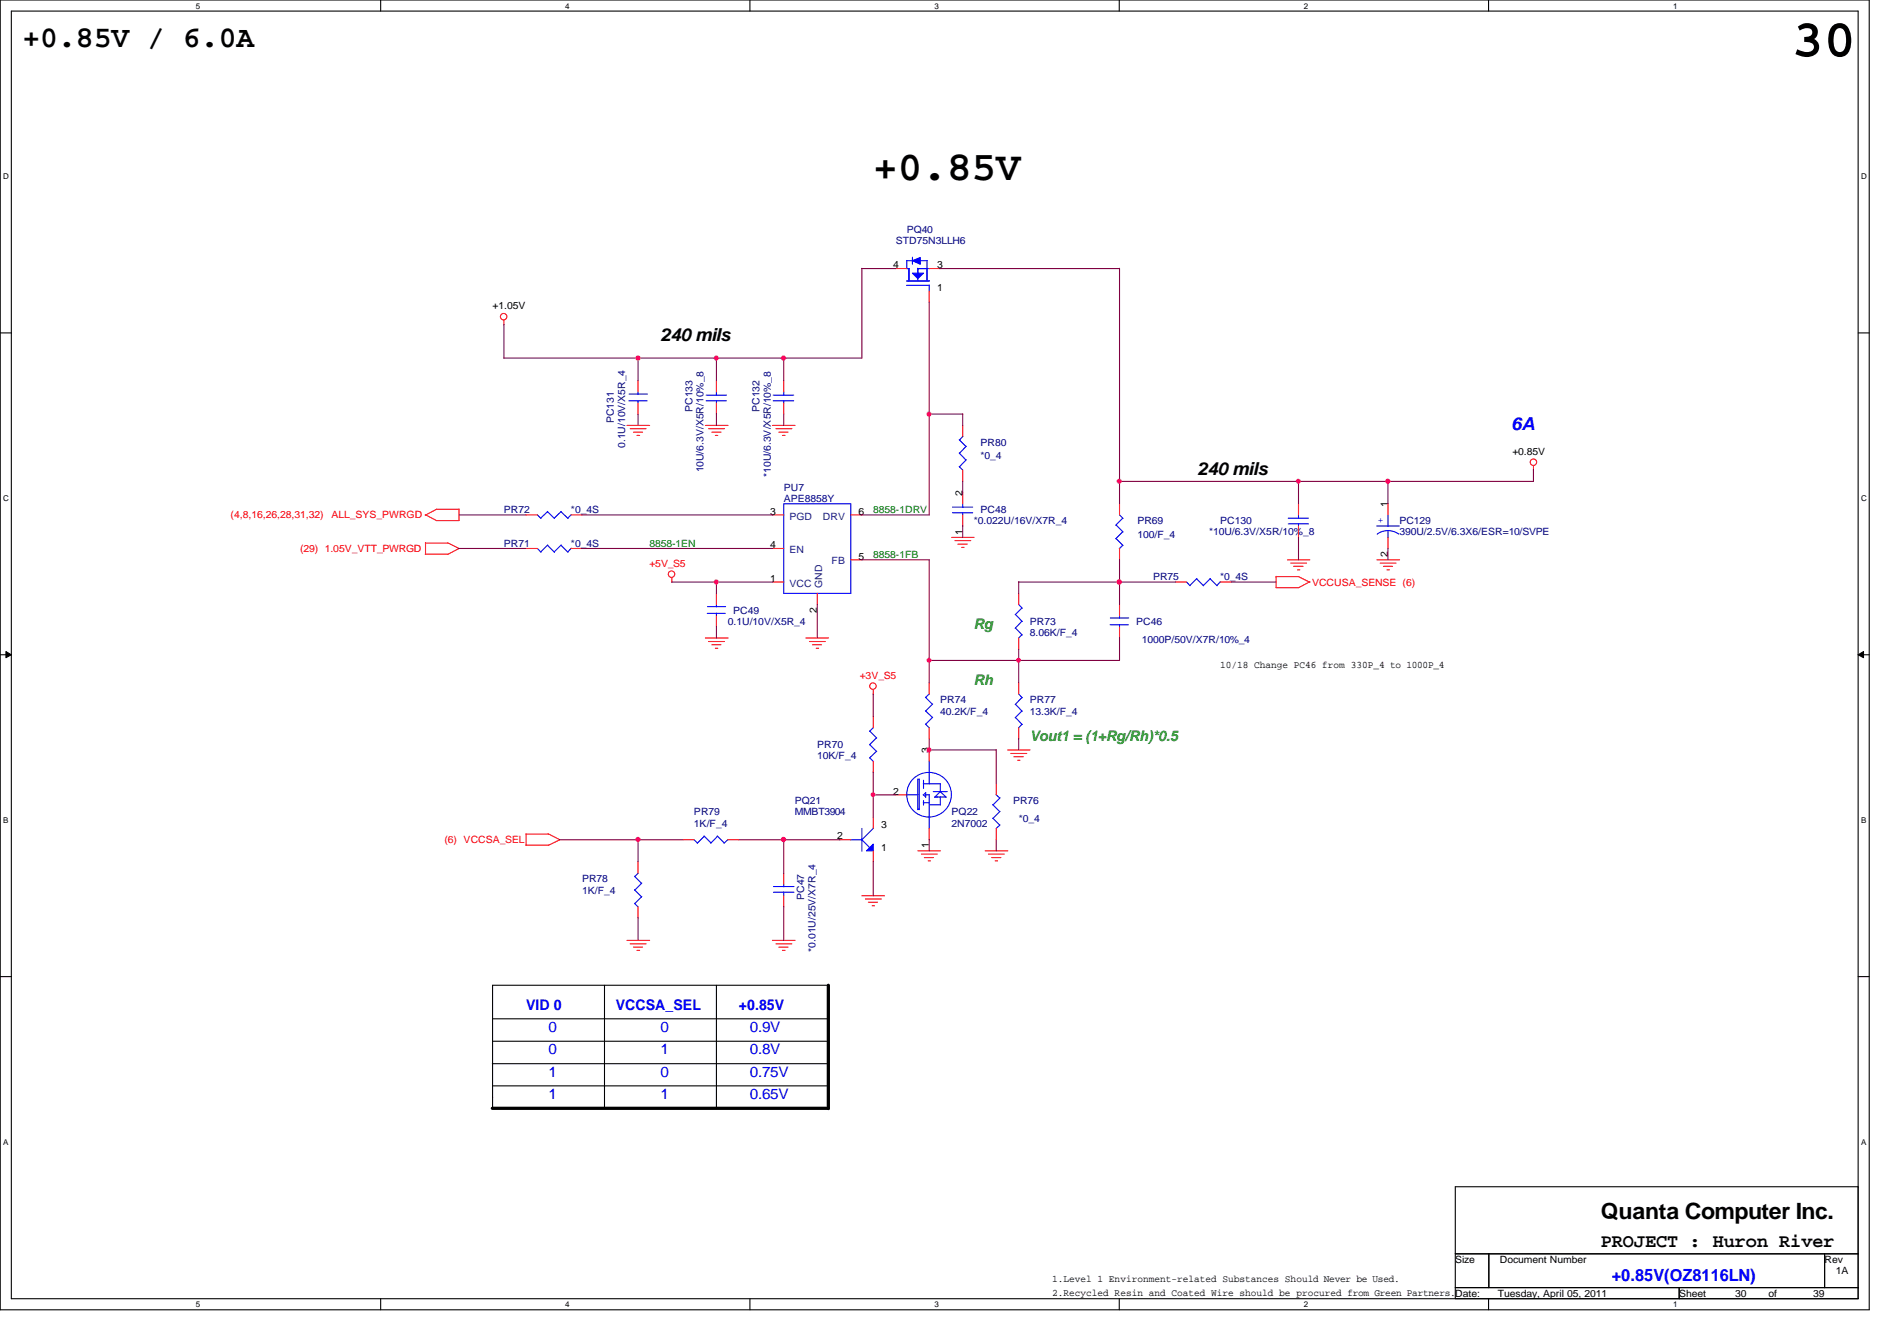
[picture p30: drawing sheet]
<svg xmlns="http://www.w3.org/2000/svg" width="297mm" height="210mm" viewBox="0 0 297 210" stroke-linecap="round" stroke-linejoin="round" font-family="sans-serif">
<defs><g id="words">
<text font-size="8.4" x="280.5" y="8.8">30</text>
<text font-size="6.5" x="136.7" y="28.2">+0.85V</text>
<text font-size="4.7" x="3.5" y="7.4">+0.85V / 6.0A</text>
<text font-size="3.5" x="250.7" y="190.8">Quanta Computer Inc.</text>
<text font-size="3" x="250.7" y="195.2">PROJECT : Huron River</text>
<g font-size="2.8">
<text x="103.4" y="53.3">240 mils</text>
<text x="187.5" y="74.4">240 mils</text>
</g>
<text font-size="2.8" fill="#00f" x="236.6" y="67.4">6A</text>
<text font-size="2.6" fill="#00f" x="252.4" y="200.4">+0.85V(OZ8116LN)</text>
<g font-size="2.3" fill="#008000">
<text x="152.5" y="98.5">Rg</text>
<text x="152.5" y="107.2">Rh</text>
<text x="161.2" y="116">Vout1 = (1+Rg/Rh)*0.5</text>
</g>
<g font-size="2.3" fill="#00f">
<text x="82.4" y="158.1">VID 0</text>
<text x="85.9" y="161.5">0</text>
<text x="96.4" y="158.1">VCCSA_SEL</text>
<text x="103.4" y="161.5">0</text>
<text x="115.7" y="158.1">+0.85V</text>
<text x="117.4" y="161.5">0.9V</text>
<text x="85.9" y="165.1">0</text>
<text x="103.4" y="165.1">1</text>
<text x="117.4" y="165.1">0.8V</text>
<text x="85.9" y="168.6">1</text>
<text x="85.9" y="172">1</text>
<text x="103.4" y="168.6">0</text>
<text x="103.4" y="172">1</text>
<text x="117.4" y="172">0.65V</text>
<text x="117.4" y="168.6">0.75V</text>
</g>
<g font-size="1.6">
<text x="139.9" y="42">4</text>
<text x="146.7" y="42">3</text>
<text x="146.7" y="45.5">1</text>
<text x="77.1" y="48.4">+1.05V</text>
<text x="236.8" y="71.2">+0.85V</text>
<text x="150.7" y="77.6" transform="rotate(-90 150.7 77.6)">2</text>
<text x="120.6" y="80.6">3</text>
<text x="134.4" y="80.6">6</text>
<text x="150.7" y="83.7" transform="rotate(-90 150.7 83.7)">1</text>
<text x="217.3" y="79.4" transform="rotate(-90 217.3 79.4)">1</text>
<text x="120.6" y="85.8">4</text>
<text x="134.4" y="87.6">5</text>
<text x="217.3" y="87.2" transform="rotate(-90 217.3 87.2)">2</text>
<text x="120.6" y="91.1">1</text>
<text x="127.9" y="96" transform="rotate(-90 127.9 96)">2</text>
<text x="191" y="104.6">10/18 Change PC46 from 330P_4 to 1000P_4</text>
<text x="145.5" y="117.9" transform="rotate(-90 145.5 117.9)">3</text>
<text x="139.9" y="124.4">2</text>
<text x="131.1" y="131.4">2</text>
<text x="138" y="129.6">3</text>
<text x="138" y="133.1">1</text>
<text x="145.5" y="132.8" transform="rotate(-90 145.5 132.8)">1</text>
<text x="227.9" y="197.7">Size</text>
<text x="234.9" y="197.7">Document Number</text>
<text x="285.7" y="197.7">Rev</text>
<text x="164.8" y="200.7">1.Level 1 Environment-related Substances Should Never be Used.</text>
<text x="164.8" y="202.9">2.Recycled Resin and Coated Wire should be procured from Green Partners.Date:</text>
<text x="234.5" y="203">Tuesday, April 05, 2011</text>
<text x="262.9" y="203">Sheet</text>
<text x="271.7" y="203">30</text>
<text x="276.9" y="203">of</text>
<text x="283.9" y="203">39</text>
<text x="287.4" y="199.5">1A</text>
</g>
<g font-size="1.6" fill="#000080">
<text x="140.2" y="38.2">STD75N3LLH6</text>
<text x="142" y="36.5">PQ40</text>
<text x="108.4" y="64.5" transform="rotate(-90 108.4 64.5)">PC133</text>
<text x="118.9" y="64.5" transform="rotate(-90 118.9 64.5)">PC132</text>
<text x="96.1" y="66.3" transform="rotate(-90 96.1 66.3)">PC131</text>
<text x="97.9" y="70.1" transform="rotate(-90 97.9 70.1)">0.1U/10V/X5R_4</text>
<text x="153.5" y="69.8">PR80</text>
<text x="153.5" y="71.9">*0_4</text>
<text x="110.1" y="74" transform="rotate(-90 110.1 74)">10U/6.3V/X5R/10%_8</text>
<text x="120.7" y="74.6" transform="rotate(-90 120.7 74.6)">*10U/6.3V/X5R/10%_8</text>
<text x="122.7" y="76.8">PU7</text>
<text x="78.9" y="80.3">PR72</text>
<text x="89.4" y="80.3">*0_4S</text>
<text x="122.7" y="78.5">APE8858Y</text>
<text x="152.5" y="82">*0.022U/16V/X7R_4</text>
<text x="153.5" y="80.3">PC48</text>
<text x="178.1" y="82">PR69</text>
<text x="189.3" y="83.8">*10U/6.3V/X5R/10%_8</text>
<text x="191" y="82">PC130</text>
<text x="219.1" y="82">PC129</text>
<text x="219.1" y="83.8">390U/2.5V/6.3X6/ESR=10/SVPE</text>
<text x="78.9" y="85.6">PR71</text>
<text x="89.4" y="85.6">*0_4S</text>
<text x="178.1" y="84.2">100/F_4</text>
<text x="180.5" y="90.8">PR75</text>
<text x="191" y="90.8">*0_4S</text>
<text x="114" y="97.8">0.1U/10V/X5R_4</text>
<text x="114.8" y="96.1">PC49</text>
<text x="161.2" y="97.8">PR73</text>
<text x="161.2" y="99.6">8.06K/F_4</text>
<text x="177.9" y="97.8">PC46</text>
<text x="178.8" y="100.6">1000P/50V/X7R/10%_4</text>
<text x="147.2" y="110.1">PR74</text>
<text x="147.2" y="111.8">40.2K/F_4</text>
<text x="161.2" y="110.1">PR77</text>
<text x="161.2" y="111.8">13.3K/F_4</text>
<text x="128" y="117.1">PR70</text>
<text x="128" y="118.8">10K/F_4</text>
<text x="124.5" y="125.9">PQ21</text>
<text x="158.6" y="125.9">PR76</text>
<text x="108.7" y="127.6">PR79</text>
<text x="108.7" y="129.4">1K/F_4</text>
<text x="124.5" y="127.6">MMBT3904</text>
<text x="149" y="127.6">PQ22</text>
<text x="149" y="129.4">2N7002</text>
<text x="159.5" y="128.7">*0_4</text>
<text x="91.1" y="138.1">PR78</text>
<text x="91.1" y="139.9">1K/F_4</text>
<text x="125.9" y="140.9" transform="rotate(-90 125.9 140.9)">PC47</text>
<text x="127.7" y="149" transform="rotate(-90 127.7 149)">*0.01U/25V/X7R_4</text>
</g>
<g font-size="1.6" fill="#f00">
<text x="36.1" y="81.2">(4,8,16,26,28,31,32)</text>
<text x="51.9" y="81.2">ALL_SYS_PWRGD</text>
<text x="47" y="86.4">(29) 1.05V_VTT_PWRGD</text>
<text x="101.7" y="88.7">+5V_S5</text>
<text x="205.4" y="91.7">VCCUSA_SENSE (6)</text>
<text x="134.6" y="106.2">+3V_S5</text>
<text x="69.6" y="132">(6) VCCSA_SEL</text>
</g>
<g font-size="1.6" fill="#004080">
<text x="123.6" y="81.3">PGD</text>
<text x="128.9" y="81.3">DRV</text>
<text x="123.6" y="86.6">EN</text>
<text x="130.2" y="88.3">FB</text>
<text x="123.6" y="91.8">VCC</text>
<text x="128.7" y="92" transform="rotate(-90 128.7 92)">GND</text>
</g>
<g font-size="1.6" fill="#008000">
<text x="136.7" y="80.3">8858-1DRV</text>
<text x="101.7" y="85.6">8858-1EN</text>
<text x="136.7" y="87.3">8858-1FB</text>
</g>
<text font-size="1.6" fill="#00f" x="215.8" y="81.8">+</text>
<g font-size="1.3">
<text x="30.7" y="1.4">5</text>
<text x="88.5" y="1.4">4</text>
<text x="146.3" y="1.4">3</text>
<text x="204.2" y="1.4">2</text>
<text x="262" y="1.4">1</text>
<text x=".5" y="28.1">D</text>
<text x="291.4" y="28.1">D</text>
<text x=".5" y="78.4">C</text>
<text x="291.4" y="78.4">C</text>
<text x=".5" y="128.8">B</text>
<text x="291.4" y="128.8">B</text>
<text x=".5" y="179.2">A</text>
<text x="291.4" y="179.2">A</text>
<text x="30.7" y="204.6">5</text>
<text x="88.5" y="204.6">4</text>
<text x="146.3" y="204.6">3</text>
<text x="204.2" y="204.6">2</text>
<text x="262" y="204.6">1</text>
</g>
</g></defs>
<path d="M0 0h292.7v205h-292.7zM1.8 1.7h289.2v201.6h-289.2z" fill="none" stroke="#000" stroke-width=".17"/>
<g fill="#fff">
<path d="M30.7 .2h.7v1.4h-.7z"/>
<path d="M30.7 203.5h.7v1.4h-.7z"/>
</g>
<path d="M59.6 0v1.7M59.6 203.3v1.7" fill="none" stroke="#000" stroke-width=".17"/>
<g fill="#fff">
<path d="M88.5 .2h.7v1.4h-.7z"/>
<path d="M88.5 203.5h.7v1.4h-.7z"/>
</g>
<path d="M117.4 0v1.7M117.4 203.3v1.7" fill="none" stroke="#000" stroke-width=".17"/>
<g fill="#fff">
<path d="M146.3 .2h.7v1.4h-.7z"/>
<path d="M146.3 203.5h.7v1.4h-.7z"/>
</g>
<path d="M175.3 0v1.7M175.3 203.3v1.7" fill="none" stroke="#000" stroke-width=".17"/>
<g fill="#fff">
<path d="M204.2 .2h.6v1.4h-.6z"/>
<path d="M204.2 203.5h.6v1.4h-.6z"/>
</g>
<path d="M233.1 0v1.7M233.1 203.3v1.7" fill="none" stroke="#000" stroke-width=".17"/>
<g fill="#fff">
<path d="M262 .2h.7v1.4h-.7z"/>
<path d="M262 203.5h.7v1.4h-.7z"/>
<path d="M.5 26.9h.9v1.4h-.9z"/>
<path d="M291.4 26.9h.9v1.4h-.9z"/>
<path d="M.5 77.3h.9v1.4h-.9z"/>
<path d="M291.4 77.3h.9v1.4h-.9z"/>
</g>
<path d="M0 52.1h1.8M291 52.1h1.7" fill="none" stroke="#000" stroke-width=".17"/>
<g fill="#fff">
<path d="M.5 127.7h.8v1.4h-.8z"/>
<path d="M291.4 127.7h.8v1.4h-.8z"/>
</g>
<path d="M0 102.5h1.8M291 102.5h1.7" fill="none" stroke="#000" stroke-width=".17"/>
<path d="M.9 102l.9 .5-.9 .5zM291 102.5l.8-.5v1z" fill="#000"/>
<path d="M.9 102l.9 .5-.9 .5zM291 102.5l.8-.5v1z" fill="none" stroke="#000" stroke-width=".16"/>
<g fill="#fff">
<path d="M.5 178.1h.8v1.4h-.8z"/>
<path d="M291.4 178.1h.8v1.4h-.8z"/>
</g>
<g fill="none" stroke="#000" stroke-width=".17">
<path d="M0 152.9h1.8M77.1 159.5h52.6M94.7 154.2v19.3M112.2 154.2v19.3M129.7 154.2h-52.6v19.3M291 152.9h1.7M77.1 166.5h52.6M77.1 163h52.6M77.1 170h52.6M227.9 185.8h63.1v17.5h-63.1zM227.9 196.3h63.1M233.1 196.3v5.2"/>
<path d="M285.7 196.3v5.2M227.9 201.5h63.1M262.9 201.5v1.8"/>
</g>
<path d="M129.7 154.2v19.3M77.1 173.5h52.6" fill="none" stroke="#000" stroke-width=".51"/>
<g fill="none" stroke="#f00" stroke-width=".17">
<path d="M78.9 50.1v.7M99.9 59.6v1.7M68.3 79.7h3.6M68.4 79.7l-1.8 .9M71.9 79.7v1.8h-3.6M98.2 66.6h3.5M98.7 67.1h2.5M99.2 67.6h1.4M99.7 68.2h.5M99.9 63.1v1.7M110.4 66.6h3.6M111 67.1h2.4"/>
<path d="M111.5 67.6h1.4M112 68.2h.4M120.9 66.6h3.6M121.5 67.1h2.5M122 67.6h1.4M122.5 68.2h.4M217.3 78.9v1.7M240.1 72.9v.7M66.6 86.7h3.5M66.6 85h3.5M66.6 80.6l1.8 .9M66.6 85v1.7"/>
<path d="M70.1 85l1.8 .9-1.8 .9M82.4 80.6h1.8M89.4 80.6h1.7M105.2 90.4v.7M110.4 99.9h3.6M112.2 92.9v1.7M112.2 96.4v1.7M126.2 99.9h3.5M149 84.1h3.5M149.5 84.6h2.5M150 85.2h1.5M150.6 85.7h.4"/>
<path d="M175.3 94.6v1.8M175.3 98.1v1.8M199.8 90.2v1.8h3.6M199.8 90.3h3.6M201.6 87.6h3.5M202.1 88.1h2.5M202.6 88.6h1.4M203.2 89.2h.3M203.3 90.3l1.8 .8M205.1 91.1l-1.8 .9M215.6 87.6h3.6M216.1 88.1h2.5"/>
<path d="M216.6 88.6h1.5M217.2 89.2h.3M217.3 84.1v1.8M111 100.4h2.4M111.5 100.9h1.4M112 101.5h.4M126.7 100.4h2.5M127.2 100.9h1.4M127.8 101.5h.4M136.7 107.9v.8M145.5 106.9v1.7M145.5 113.9v1.8"/>
<path d="M145.5 117.4v1.8M157.8 117.4h3.5M158.3 117.9h2.5M158.7 118.4h1.5M159.3 119h.4M82.3 132.3h3.6M82.3 130.6h3.6M82.4 130.5v1.8M85.8 130.5l1.9 .9-1.9 .9M140.2 124.4h1.8M143.7 133.2h3.6M144.3 133.7h2.5"/>
<path d="M144.7 134.2h1.5M145.3 134.7h.4M145.5 129.7v1.7M154.3 133.2h3.5M154.8 133.7h2.5M155.3 134.2h1.4M155.8 134.7h.4M98.2 147.2h3.5M98.7 147.7h2.5M99.2 148.3h1.4M99.7 148.8h.5M120.9 147.2h3.6"/>
<path d="M121.5 147.7h2.5M122 148.3h1.4M122.5 148.8h.4M135 140.2h3.5M135.5 140.7h2.5M136 141.2h1.4M136.6 141.8h.3"/>
<circle cx="78.9" cy="49.6" r=".51"/>
<circle cx="240.1" cy="72.3" r=".51"/>
<circle cx="105.2" cy="89.9" r=".51"/>
<circle cx="136.7" cy="107.4" r=".51"/>
</g>
<g fill="none" stroke="#00f" stroke-width=".17">
<path d="M141.9 44.7h3.6M142 44h3.5M142 40.8v1.2h.4M142 40.8h.9M142.3 42v2M142.9 40.3v1.1M143.7 42v2M143.7 42h1.8M144.1 40.8h1.1M145.2 40.8v3.2M145.5 44.6v1M98.5 62.7h2.8"/>
<path d="M98.5 61.7h2.9M99.9 61.3v.4M99.9 62.7v.4M84.2 80.6l.5 .6M85.7 80.1l1.1 1.1M85.8 80.1l-1.1 1M87.8 80.1l1.1 1.1M87.9 80.1l-1.1 1M89.4 80.6l-.5 .5M110.7 96h2.9M110.8 95h2.8M112.2 94.6v.4"/>
<path d="M112.2 96v.4M173.8 97.8h2.9M173.9 96.7h2.8M175.3 96.4v.4M175.3 97.7v.4M215.6 82.3h3.5M217.3 83.1l-1 .2-.7 .3M217.3 83.1l1.1 .2 .6 .3M217.3 80.6v1.8M217.3 83.1v1.1M144.9 113.3l.6 .6M144.9 111.3l1.1 1"/>
<path d="M144.9 109.1l1.1 1.1M145.5 119.1v3.6M145.5 108.6l-.6 .6M146 112.3l-1.1 1.1M146 110.2l-1.1 1.1M142 124.4h1.8M143.7 126.7h.2M143.9 122v4.7M144 122h-.3v4.7M144.6 122.7h2.7M144.6 125.6h.9M144.6 124.4l.3 .4"/>
<path d="M144.6 122.1v1.3M144.6 125.3v.7M144.9 124.4h.6M144.9 124v.8M144.9 124.1l-.3 .4M145.5 124.4v5.3M145.5 126h1.8M146.1 123.9h2.2M146.3 124.8l.9-.9 1 .9M146.4 124.8h1.7M147.2 122.7v1.3M147.2 124.7v1.3"/>
<circle cx="145.5" cy="124.4" r="3.5"/>
</g>
<path d="M142.9 40.8l1.2-.5v1.1z" fill="#00f"/>
<path d="M142.9 40.8l1.2-.5v1.1z" fill="none" stroke="#00f" stroke-width=".17"/>
<path d="M142.9 42.8h1.7l-.9 .8z" fill="#00f"/>
<g fill="none" stroke="#00f" stroke-width=".17">
<path d="M142.9 42.8h1.7l-.9 .8zM110.6 61.8h3.1M110.6 62.7h3.1M112.2 61.3v.6M112.2 62.7v.4M121.1 61.8h3.2M121.1 62.7h3.2M122.7 78.9h10.5v14h-10.5zM122.7 61.3v.6M122.7 62.7v.4M149.1 79.4h3.2M150.2 73l.5 .6"/>
<path d="M150.2 70.9l1.1 1.1M150.2 68.8l1.1 1.1M150.7 78.9v.5M150.8 68.3l-.6 .6M151.3 72l-1.1 1.1M151.3 69.8l-1.1 1.2M84.2 85.9l.5 .5M85.7 85.3l1.1 1.1M85.8 85.3l-1.1 1.1M87.8 85.3l1.1 1.1M87.9 85.3l-1.1 1.1M89.4 85.8l-.5 .6"/>
<path d="M149.1 80.3h3.2M150.7 80.2v.4M159 96.2l1.1 1.1M159 98.3l1.1 1.1M159.5 94.6l.6 .6M160 95.2l-1 1M160 97.2l-1 1.1M160 99.4l-.5 .5M185.8 91.1l.5 .6M187.4 90.6l1.1 1.1M187.4 90.6l-1.1 1.1M189.5 90.6l1.1 1.1"/>
<path d="M189.5 90.6l-1.1 1.1M191.1 91.1l-.6 .6M201.7 81.1h3.2M201.7 82h3.2M203.3 80.6v.6M203.3 82v.3M136.2 114.4l1.1 1.1M136.2 116.5l1.1 1.1M136.2 118.6l.6 .6M136.7 113.9l-.6 .6M137.2 115.5l-1.1 1.1M137.2 117.6l-1.1 1.1"/>
<path d="M159 110.2l1.1 1.1M159 112.3l1.1 1.1M159.5 108.6l.6 .6M160 109.2l-1 1.1M160 111.3l-1 1.1M160 113.4l-.5 .6M99.4 139.3l1.1 1.1M99.4 137.2l1.1 1.1M99.9 136.7l-.5 .5M100.5 138.2l-1.1 1.1M121.1 139.7h3.2M121.1 138.8h3.2"/>
<path d="M122.7 138.4v.4M122.7 139.6v.6M99.4 141.4l.5 .5M100.5 140.3l-1.1 1.1"/>
</g>
<g fill="none" stroke="#f00" stroke-width=".17">
<path d="M112.2 59.6v1.7M122.7 59.6v1.7M140.2 42h1.8M145.5 45.6v1.7M145.5 42h1.7M112.2 63.1v1.7M122.7 63.1v1.7M150.7 66.6v1.7M150.7 73.6v1.8M150.7 77.1v1.8M203.3 78.9v1.7M82.4 85.9h1.8"/>
<path d="M89.4 85.9h1.7M120.9 85.9h1.8M120.9 91.1h1.8M120.9 80.6h1.8M128 92.9v1.7M133.2 80.6h1.8M133.2 87.6h1.8M150.7 80.6v1.7M159.5 92.9v1.7M159.5 99.9v1.7M184.1 91.1h1.7M191 91.1h1.8"/>
<path d="M203.3 82.3v1.8M136.7 112.1v1.8M136.7 119.2v1.7M159.5 106.9v1.7M159.5 113.9v1.8M99.9 134.9v1.8M122.7 136.7v1.7M99.9 141.9v1.8M122.7 140.2v1.7"/>
</g>
<path d="M136.2 132.7l.5-.6v1.1h-1z" fill-rule="evenodd" fill="#00f"/>
<g fill="none" stroke="#00f" stroke-width=".17">
<path d="M174.7 82.2l1.1 1.1M174.7 84.3l1.1 1.1M175.3 80.6l.5 .6M175.8 81.1l-1.1 1.1M175.8 83.2l-1.1 1.1M175.8 85.3l-.5 .6M108.6 131.4l.6 .6M110.2 130.9l1.1 1.1M110.3 130.9l-1.1 1.1M112.3 130.9l1.1 1.1M112.3 130.9l-1 1.1M114 131.4l-.6 .6"/>
<path d="M133.2 131.4h1.8l1.2 1.3M135 129.7v3.5M136.2 132.7l.5-.6v1.1h-1zM136.7 129.7l-1.8 1.8M155.4 128.1l1.1 1.1M155.4 125.9l1.1 1.1M156 124.4l.5 .5M156.6 129.1l-.6 .6M156.6 127l-1.1 1.1M156.6 124.9l-1.1 1.1"/>
</g>
<path d="M175.3 78.9v1.7M175.3 85.9v1.7M106.9 131.4h1.8M114 131.4h1.7M131.5 131.4h1.7M136.7 127.9v1.8M136.7 133.2v1.7M156 122.7v1.7M156 129.7v1.7" fill="none" stroke="#f00" stroke-width=".17"/>
<g fill="none" stroke="#800040" stroke-width=".17">
<path d="M78.9 50.8v5.2M99.9 56v3.6M112.2 56v3.6M122.7 56v3.6M134.9 42h5.3M135 42v14h-56.1M145.5 47.2v33.4h-10.6M147.2 42h28.1M175.3 42v36.9M99.9 64.8v1.8M112.2 64.8v1.8M122.7 64.8v1.8"/>
<path d="M145.5 64.8h5.2M150.7 64.8v1.8M150.7 75.3v1.8M203.3 75.3v3.6M217.3 75.3v3.6M240.1 73.5v1.9h-64.8M71.8 80.6h10.6M71.8 85.9h10.6M91.1 80.6h29.8M91.1 85.9h29.8M105.2 91.1h15.7M112.2 91.1v1.8"/>
<path d="M112.2 98.1v1.8M128 94.6v5.3M135 87.6h10.5M145.5 87.6v19.3M150.7 82.3v1.8M159.5 91.1h24.6M159.5 91.1v1.8M175.3 87.6v7M175.3 99.8v3.6h-29.8M192.8 91.1h7.1M203.3 84.1v3.5M217.3 85.8v1.8"/>
<path d="M136.7 108.6v3.5M145.5 117.4h10.5M145.5 115.7v1.7M156 117.3v5.4M159.5 101.6v5.3M159.5 115.6v1.8M87.6 131.4h19.3M99.9 131.4v3.5M115.7 131.4h15.8M122.7 131.4v5.3M136.7 124.4h3.5M136.7 120.9v7"/>
<path d="M136.7 134.9v5.3M145.5 131.4v1.8M156 131.4v1.8M99.9 143.6v3.6M122.7 141.9v5.3"/>
</g>
<circle cx="99.9" cy="131.4" r=".34" fill="#f0f"/>
<circle cx="99.9" cy="131.4" r=".34" fill="none" stroke="#f0f" stroke-width=".17"/>
<circle cx="112.1" cy="91.1" r=".33" fill="#f0f"/>
<circle cx="112.1" cy="91.1" r=".33" fill="none" stroke="#f0f" stroke-width=".17"/>
<circle cx="159.5" cy="103.4" r=".32" fill="#f0f"/>
<circle cx="159.5" cy="103.4" r=".32" fill="none" stroke="#f0f" stroke-width=".17"/>
<circle cx="99.9" cy="56" r=".34" fill="#f0f"/>
<circle cx="99.9" cy="56" r=".34" fill="none" stroke="#f0f" stroke-width=".17"/>
<circle cx="122.7" cy="56" r=".34" fill="#f0f"/>
<circle cx="122.7" cy="56" r=".34" fill="none" stroke="#f0f" stroke-width=".17"/>
<circle cx="145.5" cy="64.8" r=".33" fill="#f0f"/>
<circle cx="145.5" cy="64.8" r=".33" fill="none" stroke="#f0f" stroke-width=".17"/>
<circle cx="217.3" cy="75.3" r=".32" fill="#f0f"/>
<circle cx="217.3" cy="75.3" r=".32" fill="none" stroke="#f0f" stroke-width=".17"/>
<circle cx="203.3" cy="75.3" r=".32" fill="#f0f"/>
<circle cx="203.3" cy="75.3" r=".32" fill="none" stroke="#f0f" stroke-width=".17"/>
<circle cx="217.3" cy="75.3" r=".32" fill="#f0f"/>
<circle cx="217.3" cy="75.3" r=".32" fill="none" stroke="#f0f" stroke-width=".17"/>
<circle cx="175.3" cy="91.1" r=".34" fill="#f0f"/>
<circle cx="175.3" cy="91.1" r=".34" fill="none" stroke="#f0f" stroke-width=".17"/>
<circle cx="175.3" cy="75.3" r=".33" fill="#f0f"/>
<circle cx="175.3" cy="75.3" r=".33" fill="none" stroke="#f0f" stroke-width=".17"/>
<circle cx="175.3" cy="91.1" r=".34" fill="#f0f"/>
<circle cx="175.3" cy="91.1" r=".34" fill="none" stroke="#f0f" stroke-width=".17"/>
<circle cx="145.5" cy="103.4" r=".32" fill="#f0f"/>
<circle cx="145.5" cy="103.4" r=".32" fill="none" stroke="#f0f" stroke-width=".17"/>
<circle cx="112.1" cy="56" r=".33" fill="#f0f"/>
<circle cx="112.1" cy="56" r=".33" fill="none" stroke="#f0f" stroke-width=".17"/>
<circle cx="136.7" cy="124.4" r=".32" fill="#f0f"/>
<circle cx="136.7" cy="124.4" r=".32" fill="none" stroke="#f0f" stroke-width=".17"/>
<circle cx="122.7" cy="131.4" r=".34" fill="#f0f"/>
<circle cx="122.7" cy="131.4" r=".34" fill="none" stroke="#f0f" stroke-width=".17"/>
<circle cx="145.5" cy="117.4" r=".33" fill="#f0f"/>
<circle cx="145.5" cy="117.4" r=".33" fill="none" stroke="#f0f" stroke-width=".17"/>
<use href="#words"/>
</svg>
